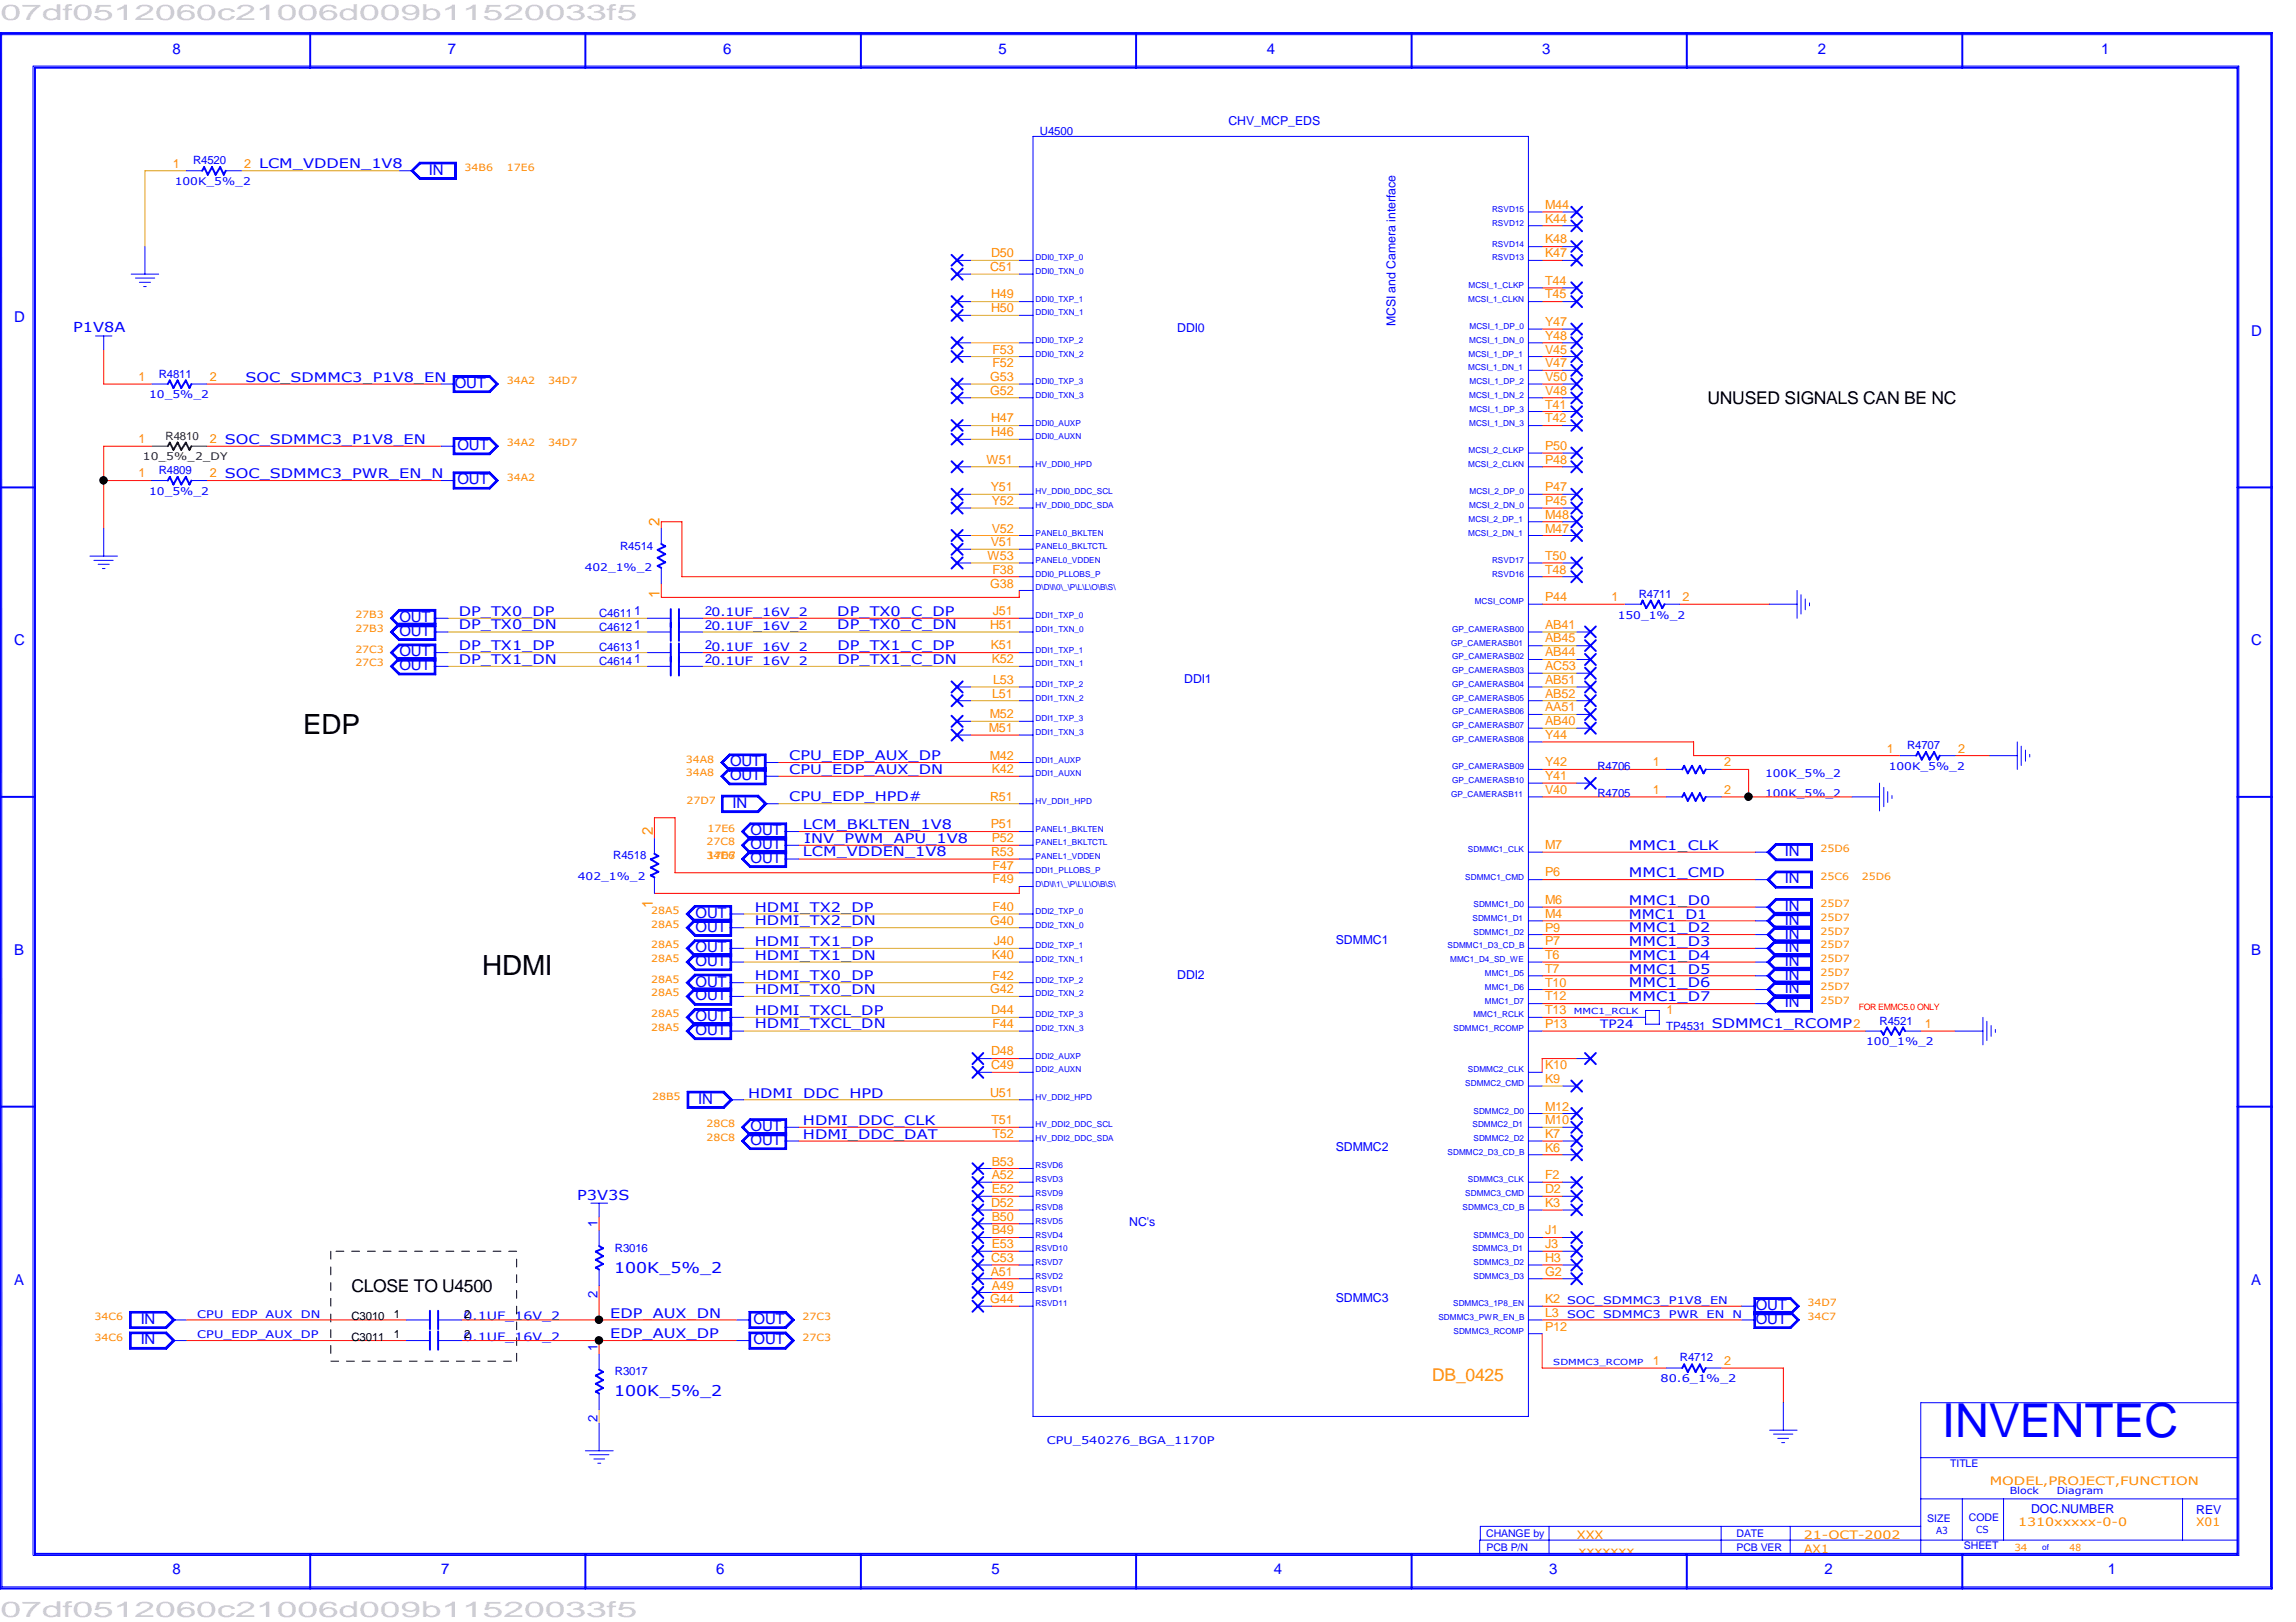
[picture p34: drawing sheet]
<svg xmlns="http://www.w3.org/2000/svg" width="297mm" height="210mm" viewBox="0 0 297 210" stroke-linecap="round" stroke-linejoin="round" font-family="sans-serif">
<defs><g id="words">
<text font-size="6.1" fill="#00f" x="251.2" y="186">INVENTEC</text>
<g font-size="3.6">
<text x="39.2" y="95">EDP</text>
<text x="62.4" y="126.2">HDMI</text>
</g>
<g font-size="2.8" fill="#cdcdcd">
<text x=".1" y="2.5">07df0512060c21006d009b11520033f5</text>
<text x=".1" y="209.3">07df0512060c21006d009b11520033f5</text>
</g>
<g font-size="2.3">
<text x="220.9" y="52.3">UNUSED SIGNALS CAN BE NC</text>
<text x="45.5" y="167.2">CLOSE TO U4500</text>
</g>
<text font-size="2.3" fill="#ff8c00" x="185.3" y="178.8">DB_0425</text>
<g font-size="1.9" fill="#00f">
<text x="22.3" y="6.9">8</text>
<text x="58" y="6.9">7</text>
<text x="93.6" y="6.9">6</text>
<text x="129.2" y="6.9">5</text>
<text x="163.9" y="6.9">4</text>
<text x="199.5" y="6.9">3</text>
<text x="235.2" y="6.9">2</text>
<text x="271.8" y="6.9">1</text>
<text x="55.5" y="22.6">IN</text>
<text x="1.8" y="41.7">D</text>
<text x="291.2" y="43.4">D</text>
<text x="58.8" y="50.2">OUT</text>
<text x="59.2" y="58.2">OUT</text>
<text x="59.2" y="62.7">OUT</text>
<text x="1.8" y="83.5">C</text>
<text x="51.7" y="80.5">OUT</text>
<text x="51.7" y="82.3">OUT</text>
<text x="291.2" y="83.5">C</text>
<text x="51.7" y="84.9">OUT</text>
<text x="51.7" y="86.7">OUT</text>
<text x="94.4" y="99.2">OUT</text>
<text x="94.4" y="101">OUT</text>
<text x="94.8" y="104.5">IN</text>
<text x="97.1" y="111.6">OUT</text>
<text x="97.1" y="108.1">OUT</text>
<text x="97.1" y="109.9">OUT</text>
<text x="230.9" y="110.7">IN</text>
<text x="90" y="118.8">OUT</text>
<text x="230.9" y="114.3">IN</text>
<text x="230.9" y="117.9">IN</text>
<text x="230.9" y="119.7">IN</text>
<text x="1.8" y="123.6">B</text>
<text x="90" y="120.6">OUT</text>
<text x="90" y="123.2">OUT</text>
<text x="90" y="125">OUT</text>
<text x="230.9" y="121.5">IN</text>
<text x="230.9" y="123.2">IN</text>
<text x="230.9" y="125">IN</text>
<text x="291.2" y="123.6">B</text>
<text x="90" y="129.5">OUT</text>
<text x="90" y="127.7">OUT</text>
<text x="230.9" y="130.3">IN</text>
<text x="230.9" y="126.8">IN</text>
<text x="230.9" y="128.6">IN</text>
<text x="90" y="133.9">OUT</text>
<text x="90" y="132.1">OUT</text>
<text x="90.3" y="142.8">IN</text>
<text x="97.1" y="146.4">OUT</text>
<text x="97.1" y="148.2">OUT</text>
<text x="1.8" y="166.3">A</text>
<text x="79.5" y="164.7">100K_5%_2</text>
<text x="291.2" y="166.3">A</text>
<text x="18.2" y="171.3">IN</text>
<text x="18.2" y="174">IN</text>
<text x="97.5" y="174">OUT</text>
<text x="97.5" y="171.3">OUT</text>
<text x="227.2" y="169.5">OUT</text>
<text x="227.2" y="171.3">OUT</text>
<text x="79.5" y="180.7">100K_5%_2</text>
<text x="22.3" y="203.7">8</text>
<text x="57.1" y="203.7">7</text>
<text x="92.7" y="203.7">6</text>
<text x="128.3" y="203.7">5</text>
<text x="164.8" y="203.7">4</text>
<text x="200.4" y="203.7">3</text>
<text x="236" y="203.7">2</text>
<text x="272.7" y="203.7">1</text>
</g>
<g font-size="1.9" fill="#ff8c00">
<text x="85.3" y="68.1" transform="rotate(-90 85.3 68.1)">2</text>
<text x="85.3" y="77.4" transform="rotate(-90 85.3 77.4)">1</text>
<text x="84.5" y="108.1" transform="rotate(-90 84.5 108.1)">2</text>
<text x="84.5" y="117.5" transform="rotate(-90 84.5 117.5)">1</text>
</g>
<g font-size="1.8" fill="#00f">
<text x="9.5" y="43">P1V8A</text>
<text x="74.7" y="155.2">P3V3S</text>
</g>
<g font-size="1.7" fill="#00f">
<text x="31.7" y="49.4">SOC_SDMMC3_P1V8_EN</text>
<text x="59.3" y="79.7">DP_TX0_DP</text>
<text x="59.3" y="81.4">DP_TX0_DN</text>
<text x="108.3" y="81.4">DP_TX0_C_DN</text>
<text x="108.3" y="79.7">DP_TX0_C_DP</text>
<text x="59.3" y="85.9">DP_TX1_DN</text>
<text x="59.3" y="84.1">DP_TX1_DP</text>
<text x="108.3" y="84.1">DP_TX1_C_DP</text>
<text x="108.3" y="85.9">DP_TX1_C_DN</text>
<text x="102.1" y="98.4">CPU_EDP_AUX_DP</text>
<text x="102.1" y="100.2">CPU_EDP_AUX_DN</text>
<text x="102.1" y="103.7">CPU_EDP_HPD#</text>
<text x="103.9" y="107.3">LCM_BKLTEN_1V8</text>
<text x="103.9" y="110.8">LCM_VDDEN_1V8</text>
<text x="104.1" y="109.1">INV_PWM_APU_1V8</text>
<text x="210.7" y="113.5">MMC1_CMD</text>
<text x="210.7" y="109.9">MMC1_CLK</text>
<text x="97.7" y="118">HDMI_TX2_DP</text>
<text x="97.7" y="119.8">HDMI_TX2_DN</text>
<text x="210.7" y="117.1">MMC1_D0</text>
<text x="210.7" y="118.9">MMC1_D1</text>
<text x="97.7" y="122.4">HDMI_TX1_DP</text>
<text x="97.7" y="124.2">HDMI_TX1_DN</text>
<text x="210.7" y="120.6">MMC1_D2</text>
<text x="210.7" y="122.4">MMC1_D3</text>
<text x="210.7" y="124.2">MMC1_D4</text>
<text x="210.7" y="126">MMC1_D5</text>
<text x="97.7" y="128.7">HDMI_TX0_DN</text>
<text x="97.7" y="131.3">HDMI_TXCL_DP</text>
<text x="97.7" y="126.9">HDMI_TX0_DP</text>
<text x="210.7" y="127.8">MMC1_D6</text>
<text x="210.7" y="129.5">MMC1_D7</text>
<text x="97.7" y="133.1">HDMI_TXCL_DN</text>
<text x="221.4" y="133.1">SDMMC1_RCOMP2</text>
<text x="96.8" y="142">HDMI_DDC_HPD</text>
<text x="103.9" y="145.6">HDMI_DDC_CLK</text>
<text x="103.9" y="147.4">HDMI_DDC_DAT</text>
<text x="77.3" y="158.7" transform="rotate(-90 77.3 158.7)">1</text>
<text x="77.3" y="168" transform="rotate(-90 77.3 168)">2</text>
<text x="78.9" y="170.5">EDP_AUX_DN</text>
<text x="78.9" y="173.2">EDP_AUX_DP</text>
<text x="77.3" y="174.8" transform="rotate(-90 77.3 174.8)">1</text>
<text x="77.3" y="184" transform="rotate(-90 77.3 184)">2</text>
</g>
<g font-size="1.6" fill="#00f">
<text x="158.9" y="16.2">CHV_MCP_EDS</text>
<text x="152.3" y="42.9">DDI0</text>
<text x="180.5" y="42.2" transform="rotate(-90 180.5 42.2)">MCSI and Camera interface</text>
<text x="91.2" y="79.6">20.1UF_16V_2</text>
<text x="91.2" y="81.4">20.1UF_16V_2</text>
<text x="91.2" y="84">20.1UF_16V_2</text>
<text x="91.2" y="85.8">20.1UF_16V_2</text>
<text x="153.2" y="88.3">DDI1</text>
<text x="172.8" y="122.2">SDMMC1</text>
<text x="152.3" y="126.7">DDI2</text>
<text x="172.8" y="148.9">SDMMC2</text>
<text x="146.1" y="158.7">NC's</text>
<text x="172.8" y="168.5">SDMMC3</text>
<text x="262.8" y="195.8">DOC.NUMBER</text>
<text x="284.1" y="195.9">REV</text>
</g>
<g font-size="1.6" fill="#ff8c00">
<text x="22.3" y="21.7">1</text>
<text x="31.6" y="21.7">2 LCM_VDDEN_1V8</text>
<text x="199.9" y="27.1">M44</text>
<text x="199.9" y="28.8">K44</text>
<text x="128.1" y="35.1">C51</text>
<text x="128.2" y="33.3">D50</text>
<text x="199.9" y="31.5">K48</text>
<text x="199.9" y="33.3">K47</text>
<text x="128.2" y="38.6">H49</text>
<text x="128.2" y="40.4">H50</text>
<text x="199.9" y="36.8">T44</text>
<text x="199.9" y="38.6">T45</text>
<text x="128.4" y="45.8">F53</text>
<text x="128.4" y="47.5">F52</text>
<text x="199.9" y="45.8">V45</text>
<text x="199.9" y="42.2">Y47</text>
<text x="199.9" y="47.5">V47</text>
<text x="199.9" y="44">Y48</text>
<text x="17.9" y="49.3">1</text>
<text x="27.1" y="49.3">2</text>
<text x="128.1" y="49.3">G53</text>
<text x="128.1" y="51.1">G52</text>
<text x="199.9" y="52.9">T41</text>
<text x="199.9" y="49.3">V50</text>
<text x="199.9" y="51.1">V48</text>
<text x="17.9" y="57.3">1</text>
<text x="27.1" y="57.3">2 SOC_SDMMC3_P1V8_EN</text>
<text x="127.6" y="60">W51</text>
<text x="128.2" y="54.7">H47</text>
<text x="128.2" y="56.4">H46</text>
<text x="199.9" y="58.2">P50</text>
<text x="199.9" y="60">P48</text>
<text x="199.9" y="54.7">T42</text>
<text x="17.9" y="61.8">1</text>
<text x="27.1" y="61.8">2 SOC_SDMMC3_PWR_EN_N</text>
<text x="128.2" y="63.5">Y51</text>
<text x="128.3" y="65.4">Y52</text>
<text x="199.9" y="63.5">P47</text>
<text x="199.9" y="65.4">P45</text>
<text x="128.2" y="70.7">V51</text>
<text x="128.3" y="68.9">V52</text>
<text x="199.9" y="67.1">M48</text>
<text x="199.9" y="68.9">M47</text>
<text x="127.8" y="72.5">W53</text>
<text x="128.1" y="76">G38</text>
<text x="128.4" y="74.3">F38</text>
<text x="199.9" y="77.8">P44</text>
<text x="199.9" y="72.5">T50</text>
<text x="199.9" y="74.3">T48</text>
<text x="208.5" y="77.8">1</text>
<text x="217.7" y="77.8">2</text>
<text x="128.1" y="81.4">H51</text>
<text x="128.4" y="79.6">J51</text>
<text x="199.9" y="83.1">AB45</text>
<text x="199.9" y="81.4">AB41</text>
<text x="128.2" y="84">K51</text>
<text x="128.3" y="85.8">K52</text>
<text x="128.5" y="88.5">L53</text>
<text x="199.9" y="88.5">AB51</text>
<text x="199.9" y="86.7">AC53</text>
<text x="199.9" y="84.9">AB44</text>
<text x="127.9" y="94.7">M51</text>
<text x="128.1" y="93">M52</text>
<text x="128.4" y="90.3">L51</text>
<text x="199.9" y="95.6">Y44</text>
<text x="199.9" y="93.9">AB40</text>
<text x="199.9" y="92.1">AA51</text>
<text x="199.9" y="90.3">AB52</text>
<text x="128.1" y="98.3">M42</text>
<text x="128.3" y="100.1">K42</text>
<text x="199.9" y="101">Y41</text>
<text x="199.9" y="99.2">Y42</text>
<text x="213.8" y="99.2">1</text>
<text x="223.1" y="99.2">2</text>
<text x="244.1" y="97.4">1</text>
<text x="253.3" y="97.4">2</text>
<text x="128.1" y="103.6">R51</text>
<text x="128.2" y="107.2">P51</text>
<text x="199.9" y="102.7">V40</text>
<text x="213.8" y="102.7">1</text>
<text x="223.1" y="102.7">2</text>
<text x="128.2" y="110.7">R53</text>
<text x="128.3" y="109">P52</text>
<text x="128.4" y="112.5">F47</text>
<text x="199.9" y="113.4">P6</text>
<text x="199.9" y="109.9">M7</text>
<text x="128.1" y="119.7">G40</text>
<text x="128.4" y="117.9">F40</text>
<text x="128.4" y="114.3">F49</text>
<text x="199.9" y="118.8">M4</text>
<text x="199.9" y="117">M6</text>
<text x="128.3" y="124.1">K40</text>
<text x="128.6" y="122.3">J40</text>
<text x="199.9" y="125.9">T7</text>
<text x="199.9" y="124.1">T6</text>
<text x="199.9" y="122.3">P7</text>
<text x="199.9" y="120.6">P9</text>
<text x="128.1" y="128.6">G42</text>
<text x="128.2" y="131.2">D44</text>
<text x="128.4" y="126.8">F42</text>
<text x="199.9" y="131.2">T13</text>
<text x="199.9" y="129.5">T12</text>
<text x="199.9" y="127.7">T10</text>
<text x="215.6" y="131.2">1</text>
<text x="128.2" y="136.6">D48</text>
<text x="128.4" y="133">F44</text>
<text x="199.9" y="133">P13</text>
<text x="249" y="133">1</text>
<text x="128.1" y="141.9">U51</text>
<text x="128.2" y="138.3">C49</text>
<text x="199.9" y="143.7">M12</text>
<text x="199.9" y="140.2">K9</text>
<text x="199.9" y="138.3">K10</text>
<text x="128.3" y="145.5">T51</text>
<text x="128.4" y="147.3">T52</text>
<text x="199.9" y="149.1">K6</text>
<text x="199.9" y="147.3">K7</text>
<text x="199.9" y="145.5">M10</text>
<text x="128.3" y="154.4">E52</text>
<text x="128.3" y="150.8">B53</text>
<text x="128.3" y="152.6">A52</text>
<text x="199.9" y="154.4">D2</text>
<text x="199.9" y="152.6">F2</text>
<text x="128.2" y="156.2">D52</text>
<text x="128.3" y="161.5">E53</text>
<text x="128.3" y="157.9">B50</text>
<text x="128.3" y="159.7">B49</text>
<text x="199.9" y="161.5">J3</text>
<text x="199.9" y="159.7">J1</text>
<text x="199.9" y="156.2">K3</text>
<text x="128.2" y="165.1">A51</text>
<text x="128.2" y="163.3">C53</text>
<text x="128.3" y="166.9">A49</text>
<text x="199.9" y="165.1">G2</text>
<text x="199.9" y="163.3">H3</text>
<text x="128.1" y="168.7">G44</text>
<text x="199.9" y="172.2">P12</text>
<text x="199.9" y="170.4">L3</text>
<text x="199.9" y="168.7">K2</text>
<text x="213.8" y="176.7">1</text>
<text x="223.1" y="176.7">2</text>
</g>
<g font-size="1.5" fill="#00f">
<text x="134.5" y="17.4">U4500</text>
<text x="25" y="21.3">R4520</text>
<text x="20.5" y="48.9">R4811</text>
<text x="20.5" y="61.3">R4809</text>
<text x="80.2" y="71.1">R4514</text>
<text x="212" y="77.3">R4711</text>
<text x="77.5" y="79.8">C46111</text>
<text x="77.5" y="81.6">C46121</text>
<text x="77.5" y="84.3">C46131</text>
<text x="77.5" y="86.1">C46141</text>
<text x="206.7" y="99.6">R4706</text>
<text x="246.7" y="96.9">R4707</text>
<text x="206.7" y="103.2">R4705</text>
<text x="79.3" y="111.2">R4518</text>
<text x="207" y="133.1">TP24</text>
<text x="215.6" y="133.3">TP4531</text>
<text x="243.2" y="132.6">R4521</text>
<text x="79.5" y="162">R3016</text>
<text x="60" y="173.5">0.1UF_16V_2</text>
<text x="60" y="170.8">0.1UF_16V_2</text>
<text x="79.5" y="178">R3017</text>
<text x="217.3" y="176.2">R4712</text>
</g>
<text font-size="1.5" fill="#008000" x="21.4" y="56.9">R4810</text>
<g font-size="1.5">
<text x="45.5" y="170.9">C3010</text>
<text x="45.5" y="173.5">C3011</text>
<text x="51" y="170.5">1</text>
<text x="51" y="173.2">1</text>
<text x="60.1" y="170.5">2</text>
<text x="60.1" y="173.2">2</text>
</g>
<g font-size="1.5" fill="#ff8c00">
<text x="257.4" y="192.2">MODEL,PROJECT,FUNCTION</text>
<text x="261.1" y="197.5">1310xxxxx-0-0</text>
<text x="284.1" y="197.5">X01</text>
<text x="204" y="199.1">XXX</text>
<text x="204.2" y="201.2">xxxxxxx</text>
<text x="233.4" y="199.1">21-OCT-2002</text>
<text x="233.4" y="200.9">AX1</text>
</g>
<g font-size="1.4" fill="#00f">
<text x="22.6" y="23.9">100K_5%_2</text>
<text x="19.3" y="51.5">10_5%_2</text>
<text x="19.3" y="64">10_5%_2</text>
<text x="75.6" y="73.8">402_1%_2</text>
<text x="209.3" y="80.1">150_1%_2</text>
<text x="228.3" y="100.5">100K_5%_2</text>
<text x="244.3" y="99.6">100K_5%_2</text>
<text x="228.3" y="103.2">100K_5%_2</text>
<text x="74.8" y="113.9">402_1%_2</text>
<text x="241.4" y="135.3">100_1%_2</text>
<text x="25.5" y="173.2">CPU_EDP_AUX_DP</text>
<text x="25.5" y="170.5">CPU_EDP_AUX_DN</text>
<text x="202.7" y="168.7">SOC_SDMMC3_P1V8_EN</text>
<text x="202.7" y="170.5">SOC_SDMMC3_PWR_EN_N</text>
<text x="214.8" y="178.9">80.6_1%_2</text>
<text x="135.4" y="186.9">CPU_540276_BGA_1170P</text>
<text x="252.3" y="189.9">TITLE</text>
<text x="249.3" y="197">SIZE</text>
<text x="254.7" y="196.8">CODE</text>
<text x="192.3" y="198.8">CHANGE by</text>
<text x="192.3" y="200.7">PCB P/N</text>
<text x="224.7" y="198.8">DATE</text>
<text x="224.7" y="200.7">PCB VER</text>
<text x="254.1" y="200.4">SHEET</text>
</g>
<text font-size="1.4" fill="#008000" x="18.5" y="59.6">10_5%_2_DY</text>
<g font-size="1.3" fill="#ff8c00">
<text x="60.1" y="22.1">34B6</text>
<text x="65.6" y="22.1">17E6</text>
<text x="65.6" y="49.7">34A2</text>
<text x="70.9" y="49.7">34D7</text>
<text x="65.6" y="57.7">34A2</text>
<text x="70.9" y="57.7">34D7</text>
<text x="65.6" y="62.2">34A2</text>
<text x="46" y="80">27B3</text>
<text x="46" y="81.8">27B3</text>
<text x="46" y="84.5">27C3</text>
<text x="46" y="86.2">27C3</text>
<text x="88.7" y="98.7">34A8</text>
<text x="88.7" y="100.5">34A8</text>
<text x="88.8" y="104">27D7</text>
<text x="91.5" y="107.6">17E6</text>
<text x="91.4" y="111.2">34D7</text>
<text x="91.4" y="109.4">27C8</text>
<text x="91.5" y="111.2">17E6</text>
<text x="235.5" y="110.3">25D6</text>
<text x="235.5" y="113.8">25C6</text>
<text x="240.9" y="113.8">25D6</text>
<text x="84.2" y="118.3">28A5</text>
<text x="235.5" y="117.4">25D7</text>
<text x="235.5" y="119.2">25D7</text>
<text x="84.2" y="120.1">28A5</text>
<text x="84.2" y="124.5">28A5</text>
<text x="84.2" y="122.7">28A5</text>
<text x="235.5" y="120.9">25D7</text>
<text x="235.5" y="122.7">25D7</text>
<text x="235.5" y="124.5">25D7</text>
<text x="84.2" y="131.7">28A5</text>
<text x="84.2" y="128.9">28A5</text>
<text x="84.2" y="127.2">28A5</text>
<text x="235.5" y="126.3">25D7</text>
<text x="235.5" y="128.1">25D7</text>
<text x="235.5" y="129.9">25D7</text>
<text x="84.2" y="133.4">28A5</text>
<text x="84.4" y="142.3">28B5</text>
<text x="91.4" y="145.9">28C8</text>
<text x="91.4" y="147.7">28C8</text>
<text x="12.2" y="173.5">34C6</text>
<text x="12.2" y="170.8">34C6</text>
<text x="103.8" y="173.5">27C3</text>
<text x="103.8" y="170.8">27C3</text>
<text x="233.8" y="169">34D7</text>
<text x="233.8" y="170.8">34C7</text>
<text x="260.6" y="200.7">34</text>
<text x="267.8" y="200.7">48</text>
</g>
<g font-size="1.3" fill="#00f">
<text x="260" y="193.4">Block</text>
<text x="266.1" y="193.4">Diagram</text>
<text x="250.5" y="198.5">A3</text>
<text x="255.6" y="198.4">CS</text>
</g>
<g font-size="1.1" fill="#00f">
<text x="193" y="27.4">RSVD15</text>
<text x="193" y="29.2">RSVD12</text>
<text x="134" y="33.7">DDI0_TXP_0</text>
<text x="134" y="35.5">DDI0_TXN_0</text>
<text x="193" y="31.9">RSVD14</text>
<text x="193" y="33.7">RSVD13</text>
<text x="134" y="40.8">DDI0_TXN_1</text>
<text x="134" y="39">DDI0_TXP_1</text>
<text x="189.9" y="39">MCSI_1_CLKN</text>
<text x="190" y="37.3">MCSI_1_CLKP</text>
<text x="134" y="44.4">DDI0_TXP_2</text>
<text x="134" y="46.1">DDI0_TXN_2</text>
<text x="189.9" y="47.9">MCSI_1_DN_1</text>
<text x="190" y="46.1">MCSI_1_DP_1</text>
<text x="190.1" y="44.4">MCSI_1_DN_0</text>
<text x="190.1" y="42.6">MCSI_1_DP_0</text>
<text x="134" y="49.7">DDI0_TXP_3</text>
<text x="134" y="51.5">DDI0_TXN_3</text>
<text x="190.1" y="51.5">MCSI_1_DN_2</text>
<text x="190.1" y="49.7">MCSI_1_DP_2</text>
<text x="190.1" y="53.3">MCSI_1_DP_3</text>
<text x="134" y="55.1">DDI0_AUXP</text>
<text x="134" y="56.9">DDI0_AUXN</text>
<text x="190" y="58.6">MCSI_2_CLKP</text>
<text x="190.1" y="55.1">MCSI_1_DN_3</text>
<text x="134" y="60.4">HV_DDI0_HPD</text>
<text x="134" y="65.7">HV_DDI0_DDC_SDA</text>
<text x="134" y="64">HV_DDI0_DDC_SCL</text>
<text x="189.9" y="60.4">MCSI_2_CLKN</text>
<text x="190.1" y="65.7">MCSI_2_DN_0</text>
<text x="190.1" y="64">MCSI_2_DP_0</text>
<text x="134" y="69.3">PANEL0_BKLTEN</text>
<text x="134" y="71.1">PANEL0_BKLTCTL</text>
<text x="189.9" y="69.3">MCSI_2_DN_1</text>
<text x="190" y="67.5">MCSI_2_DP_1</text>
<text x="134" y="76.4">D\D\I\0\_\P\L\L\O\B\S\</text>
<text x="134" y="74.6">DDI0_PLLOBS_P</text>
<text x="134" y="72.9">PANEL0_VDDEN</text>
<text x="193" y="74.6">RSVD16</text>
<text x="193" y="72.9">RSVD17</text>
<text x="134" y="81.8">DDI1_TXN_0</text>
<text x="134" y="80">DDI1_TXP_0</text>
<text x="187.7" y="83.6">GP_CAMERASB01</text>
<text x="187.9" y="81.8">GP_CAMERASB00</text>
<text x="190.8" y="78.2">MCSI_COMP</text>
<text x="134" y="86.2">DDI1_TXN_1</text>
<text x="134" y="84.5">DDI1_TXP_1</text>
<text x="134" y="88.9">DDI1_TXP_2</text>
<text x="187.9" y="87.1">GP_CAMERASB03</text>
<text x="187.9" y="88.9">GP_CAMERASB04</text>
<text x="187.9" y="85.3">GP_CAMERASB02</text>
<text x="134" y="93.3">DDI1_TXP_3</text>
<text x="134" y="95.1">DDI1_TXN_3</text>
<text x="134" y="90.7">DDI1_TXN_2</text>
<text x="187.9" y="90.7">GP_CAMERASB05</text>
<text x="187.9" y="94.2">GP_CAMERASB07</text>
<text x="187.9" y="92.5">GP_CAMERASB06</text>
<text x="134" y="100.5">DDI1_AUXN</text>
<text x="134" y="98.7">DDI1_AUXP</text>
<text x="187.9" y="96">GP_CAMERASB08</text>
<text x="187.9" y="99.6">GP_CAMERASB09</text>
<text x="187.9" y="101.3">GP_CAMERASB10</text>
<text x="134" y="104">HV_DDI1_HPD</text>
<text x="134" y="107.6">PANEL1_BKLTEN</text>
<text x="187.7" y="103.1">GP_CAMERASB11</text>
<text x="134" y="112.9">DDI1_PLLOBS_P</text>
<text x="134" y="111.2">PANEL1_VDDEN</text>
<text x="134" y="109.4">PANEL1_BKLTCTL</text>
<text x="189.6" y="113.8">SDMMC1_CMD</text>
<text x="189.9" y="110.3">SDMMC1_CLK</text>
<text x="134" y="114.7">D\D\I\1\_\P\L\L\O\B\S\</text>
<text x="134" y="118.3">DDI2_TXP_0</text>
<text x="190.5" y="119.2">SDMMC1_D1</text>
<text x="190.6" y="117.4">SDMMC1_D0</text>
<text x="134" y="124.5">DDI2_TXN_1</text>
<text x="134" y="120.1">DDI2_TXN_0</text>
<text x="134" y="122.7">DDI2_TXP_1</text>
<text x="187.3" y="122.7">SDMMC1_D3_CD_B</text>
<text x="187.6" y="124.5">MMC1_D4_SD_WE</text>
<text x="190.6" y="120.9">SDMMC1_D2</text>
<text x="134" y="128.9">DDI2_TXN_2</text>
<text x="134" y="127.2">DDI2_TXP_2</text>
<text x="134" y="131.7">DDI2_TXP_3</text>
<text x="190.6" y="131.7">MMC1_RCLK</text>
<text x="192.1" y="129.9">MMC1_D7</text>
<text x="192.1" y="128.1">MMC1_D6</text>
<text x="192.1" y="126.3">MMC1_D5</text>
<text x="203.6" y="131.3">MMC1_RCLK</text>
<text x="134" y="133.4">DDI2_TXN_3</text>
<text x="134" y="137">DDI2_AUXP</text>
<text x="188" y="133.4">SDMMC1_RCOMP</text>
<text x="134" y="138.8">DDI2_AUXN</text>
<text x="134" y="142.3">HV_DDI2_HPD</text>
<text x="189.6" y="140.5">SDMMC2_CMD</text>
<text x="189.9" y="138.8">SDMMC2_CLK</text>
<text x="134" y="147.7">HV_DDI2_DDC_SDA</text>
<text x="134" y="145.9">HV_DDI2_DDC_SCL</text>
<text x="187.3" y="149.4">SDMMC2_D3_CD_B</text>
<text x="190.5" y="145.9">SDMMC2_D1</text>
<text x="190.6" y="147.7">SDMMC2_D2</text>
<text x="190.6" y="144.1">SDMMC2_D0</text>
<text x="134" y="154.8">RSVD9</text>
<text x="134" y="151.2">RSVD6</text>
<text x="134" y="153">RSVD3</text>
<text x="189.6" y="154.8">SDMMC3_CMD</text>
<text x="189.9" y="153">SDMMC3_CLK</text>
<text x="134" y="161.9">RSVD10</text>
<text x="134" y="156.6">RSVD8</text>
<text x="134" y="158.4">RSVD5</text>
<text x="134" y="160.1">RSVD4</text>
<text x="189.2" y="156.6">SDMMC3_CD_B</text>
<text x="190.5" y="161.9">SDMMC3_D1</text>
<text x="190.6" y="160.1">SDMMC3_D0</text>
<text x="134" y="163.7">RSVD7</text>
<text x="134" y="165.5">RSVD2</text>
<text x="134" y="167.3">RSVD1</text>
<text x="190.6" y="163.7">SDMMC3_D2</text>
<text x="190.6" y="165.5">SDMMC3_D3</text>
<text x="134" y="169">RSVD11</text>
<text x="186.1" y="170.8">SDMMC3_PWR_EN_B</text>
<text x="188" y="169">SDMMC3_1P8_EN</text>
<text x="188" y="172.6">SDMMC3_RCOMP</text>
<text x="201" y="176.7">SDMMC3_RCOMP</text>
<text x="264.2" y="200.6">of</text>
</g>
<text font-size="1.1" fill="#f00" x="240.5" y="130.7">FOR EMMC5.0 ONLY</text>
</g></defs>
<path d="M21.7 57.7l.3-.4 .4 .9 .6-.9 .4 .9 .6-.9 .5 .9 .3-.5" fill="none" stroke="#008000" stroke-width=".25"/>
<path d="M19.6 57.7h2.1M24.8 57.7h2" fill="none" stroke="#008000" stroke-width=".13"/>
<g fill="none" stroke="#daa520" stroke-width=".13">
<path d="M24.1 22.1h-5.3v9.8M31.2 22.1h20.5M125.6 39h6.3M125.6 35.5h6.3M125.6 33.7h6.3M125.6 56.9h6.3M125.6 55.1h6.3M125.6 51.5h6.3M125.6 49.7h6.3M125.6 46.1h6.3M125.6 44.4h6.3M125.6 40.8h6.3"/>
<path d="M125.6 72.9h6.3M125.6 71.1h6.3M125.6 69.3h6.3M125.6 60.4h6.3M125.6 64h6.3M125.6 65.7h6.3M58 81.8h25.8M58 86.2h25.8M58 84.5h25.8M58 80h25.8M90.9 81.8h41M90.9 86.2h41"/>
<path d="M125.6 88.9h6.3M125.6 90.7h6.3M125.6 93.3h6.3M199.5 81.8h4.5M199.5 83.6h4.5M199.5 85.3h4.5M199.5 87.1h4.5M199.5 88.9h4.5M199.5 90.7h4.5M199.5 92.5h4.5M199.5 94.2h4.5M96.2 118.3h35.7"/>
<path d="M100.7 104h31.2M96.2 120.1h35.7M96.2 122.7h35.7M96.2 124.5h35.7M96.2 127.2h35.7M96.2 133.4h35.7M96.2 131.7h35.7M96.2 128.9h35.7M96.2 142.3h35.7M199.5 140.5h2.7M199.5 144.1h2.7M199.5 145.9h2.7"/>
<path d="M77.5 182.4v1.8"/>
</g>
<path d="M42.8 176.1h24M42.8 161.9v14.2M66.8 176.1v-14.2M66.8 161.9h-24" fill="none" stroke="#000" stroke-width=".13" stroke-dasharray="1 1 1 1 1 1 1 1"/>
<g fill="none" stroke="#f00" stroke-width=".13">
<path d="M199.5 39h2.7M199.5 37.3h2.7M199.5 33.7h2.7M199.5 31.9h2.7M199.5 29.2h2.7M199.5 27.4h2.7M13.4 45.3v4.4h6.2M19.6 57.7h-6.2v10.7M26.8 49.7h30.3M26.8 57.7h30.3M199.5 58.6h2.7M199.5 53.3h2.7"/>
<path d="M199.5 55.1h2.7M199.5 49.7h2.7M199.5 51.5h2.7M199.5 47.9h2.7M199.5 44.4h2.7M199.5 46.1h2.7M199.5 42.6h2.7M13.4 62.2h6.2M26.8 62.2h30.3M85.6 68.4v-.9h2.6v7.1h43.7M85.6 75.5v1.8h46.3v-.9M199.5 74.6h2.7"/>
<path d="M199.5 72.9h2.7M199.5 69.3h2.7M199.5 67.5h2.7M199.5 65.7h2.7M199.5 64h2.7M199.5 60.4h2.7M199.5 78.2h10.7M217.3 78.2h11.6M90.9 80h41M90.9 84.5h41M100.7 98.7h31.2M125.6 95.1h6.3"/>
<path d="M199.5 99.6h16.1M199.5 96h19.6v1.8h26.7M222.7 99.6h3.5v3.5M252.9 97.8h4.5M84.7 108.5v-2.7h2.6v7.1h44.6M100.7 100.5h31.2M103.3 111.2h28.6M103.3 109.4h28.6M103.3 107.6h28.6M131.9 114.7v.9h-47.2M199.5 101.3h4.5M199.5 103.1h16.1"/>
<path d="M199.5 110.3h27.6M199.5 113.8h27.6M199.5 117.4h27.6M199.5 119.2h27.6M222.7 103.1h16.9M128.3 137h3.6M128.3 138.8h3.6M199.5 133.4h41.9M199.5 128.1h27.6M199.5 129.9h27.6M199.5 124.5h27.6M199.5 126.3h27.6"/>
<path d="M199.5 120.9h27.6M199.5 122.7h27.6M199.5 131.7h11.6M204 137h-4.5v1.8M248.5 133.4h4.4M77.5 157.5v1.8M103.3 147.7h28.6M103.3 145.9h28.6M128.3 158.4h3.6M128.3 156.6h3.6M128.3 153h3.6M128.3 154.8h3.6"/>
<path d="M128.3 151.2h3.6M199.5 156.6h2.7M199.5 153h2.7M199.5 154.8h2.7M199.5 149.4h2.7M199.5 147.7h2.7M24.1 170.8h28.5M24.1 173.5h28.5M59.7 170.8h35.6M59.7 173.5h35.6M77.5 166.4v4.4M77.5 173.5v1.8"/>
<path d="M128.3 169h3.6M128.3 167.3h3.6M128.3 163.7h3.6M128.3 165.5h3.6M128.3 161.9h3.6M128.3 160.1h3.6M199.5 169h25.8M199.5 163.7h2.7M199.5 165.5h2.7M199.5 161.9h2.7M199.5 160.1h2.7M199.5 172.6v4.4h16.1"/>
<path d="M199.5 170.8h25.8M222.7 177h8v4.5"/>
</g>
<g fill="none" stroke="#00f" stroke-width=".13">
<path d="M.2 4.4l.1 201M.3 4.5h293.4M4.3 8.6v192.7M4.3 8.6h285.3v192.7h-285.3M133.6 17.7h64.1v165.6h-64.1zM293.8 4.5l-.1 200.9h-293.4M17 35.5h3.5M17.5 36h2.5M18 36.5h1.5M18.6 37.1h.3M18.8 31.9v3.6M24.1 22.1h2.1"/>
<path d="M29.2 22.1h2M51.7 22.1h1.8M53.2 22.1l1.1-1.1h4.8v2.2h-4.8zM53.3 22.1l1-1h4.7v2.1h-4.7zM53.5 22.1l.9-.9h4.4v1.8h-4.4zM54.4 21.1h4.5v2h-4.5l-1-1zM123.8 39h1.8M123.8 33.7h1.8M123.8 35.5h1.8M131.9 39h1.7M131.9 33.7h1.7M131.9 35.5h1.7"/>
<path d="M197.7 39h1.8M197.7 37.3h1.8M197.7 33.7h1.8M197.7 31.9h1.8M197.7 29.2h1.8M197.7 27.4h1.8M202.2 39h1.8M202.2 37.3h1.8M202.2 33.7h1.8M202.2 31.9h1.8M202.2 29.2h1.8M202.2 27.4h1.8"/>
<path d="M12.4 43.5h2.1M13.4 43.5v1.8M19.6 49.7h2.1M24.8 49.7h2M57.1 49.7h1.7M57.1 57.7h1.7M58.6 48.6h4.8l1.1 1.1-1.1 1.1h-4.8zM58.6 56.6h4.8l1.1 1.1-1.1 1.1h-4.8zM58.7 48.7h4.7l1 1-1 1.1h-4.7zM58.7 56.7h4.7l1 1-1 1.1h-4.7zM58.8 48.8h4.5l1 .9-1 1h-4.5zM58.8 56.8h4.5l1 .9-1 1h-4.5z"/>
<path d="M58.8 56.9h4.5l.9 .8-.9 .9h-4.5zM58.8 48.8h4.5l.9 .9-.9 .9h-4.5zM123.8 55.1h1.8M123.8 49.7h1.8M123.8 51.5h1.8M123.8 44.4h1.8M123.8 46.1h1.8M123.8 56.9h1.8M123.8 40.8h1.8M131.9 55.1h1.7M131.9 49.7h1.7M131.9 51.5h1.7"/>
<path d="M131.9 44.4h1.7M131.9 46.1h1.7M131.9 56.9h1.7M131.9 40.8h1.7M197.7 58.6h1.8M197.7 53.3h1.8M197.7 55.1h1.8M197.7 49.7h1.8M197.7 51.5h1.8M197.7 47.9h1.8M197.7 44.4h1.8M197.7 46.1h1.8"/>
<path d="M197.7 42.6h1.8M202.2 58.6h1.8M202.2 53.3h1.8M202.2 55.1h1.8M202.2 49.7h1.8M202.2 51.5h1.8M202.2 47.9h1.8M202.2 44.4h1.8M202.2 46.1h1.8M202.2 42.6h1.8M11.6 72h3.6M12.1 72.5h2.5"/>
<path d="M12.7 73h1.4M13.2 73.6h.4M13.4 68.4v3.6M19.6 62.2h2.1M24.8 62.2h2M51.7 79.1h4.5v3.6h-4.5l-.9-.9 .9-.9-.9-.9zM57.1 62.2h1.7M58.6 61.1h4.8l1.1 1.1-1.1 1.1h-4.8zM58.7 61.1h4.7l1 1.1-1 1h-4.7zM58.8 61.2h4.5l1 1-1 1h-4.5zM58.8 61.3h4.5l.9 .9-.9 .9h-4.5zM85.6 68.4v2"/>
<path d="M85.6 73.5v2M123.8 72.9h1.8M123.8 69.3h1.8M123.8 65.7h1.8M123.8 64h1.8M123.8 60.4h1.8M123.8 71.1h1.8M131.9 74.6h1.7M131.9 72.9h1.7M131.9 69.3h1.7M131.9 65.7h1.7M131.9 64h1.7"/>
<path d="M131.9 60.4h1.7M131.9 76.4h1.7M131.9 71.1h1.7M197.7 74.6h1.8M197.7 72.9h1.8M197.7 78.2h1.8M197.7 69.3h1.8M197.7 67.5h1.8M197.7 65.7h1.8M197.7 64h1.8M197.7 60.4h1.8M202.2 74.6h1.8"/>
<path d="M202.2 72.9h1.8M202.2 69.3h1.8M202.2 67.5h1.8M202.2 65.7h1.8M202.2 64h1.8M202.2 60.4h1.8M210.2 78.2h2.1M215.3 78.2h2M228.9 78.2h3.6M232.5 76.4v3.6M233 77v2.5M233.5 77.5v1.4"/>
<path d="M234.1 78v.4M50.8 84.5l.9-.9h4.5v3.5h-4.5l-.9-.9 .9-.9zM51.7 85.3h4.5M51.7 80.9h4.5M56.2 81.8h1.8M56.2 80h1.8M56.2 84.5h1.8M56.2 86.2h1.8M56.2 80.8h-4.5l-1 1 1 .9h4.5v-3.7h-4.5l-1 1 1 .9h4.5M56.2 85.3h-4.5l-1 .9 1 1h4.5v-3.7h-4.5l-1 1 1 .9h4.5M56.3 80.7h-4.7l-1 1.1 1 1h4.7v-3.8h-4.7l-1 1 1 1h4.7M56.3 85.2h-4.7l-1 1 1 1h4.7v-3.8h-4.7l-1 1.1 1 1h4.7"/>
<path d="M56.4 80.6h-4.8l-1.1 1.2 1.1 1.1h4.8v-4h-4.8l-1.1 1.1 1.1 1.1h4.8M56.4 85.1h-4.8l-1.1 1.1 1.1 1.1h4.8v-3.9h-4.8l-1.1 1.1 1.1 1.1h4.8M83.8 81.8h3M83.8 80h3M83.8 84.5h3M83.8 86.2h3M87.8 81.8h3.1M87.8 80h3.1M87.8 84.5h3.1M87.8 86.2h3.1M93.6 98.7l.8-.9h4.5v3.5h-4.5l-.8-.8 .8-.9zM94.4 99.6h4.5"/>
<path d="M98.9 98.7h1.8M99 99.5h-4.6l-.9 1 .9 .9h4.6v-3.7h-4.6l-.9 1 .9 1h4.6M99.1 99.4h-4.7l-1.1 1.1 1.1 1h4.7v-3.8h-4.7l-1.1 1 1.1 1h4.7M99.1 99.4h-4.7l-1.1 1.1 1.1 1.1h4.7v-4h-4.7l-1.1 1.1 1.1 1.1h4.7M123.8 88.9h1.8M123.8 90.7h1.8M123.8 95.1h1.8M123.8 93.3h1.8M131.9 81.8h1.7M131.9 88.9h1.7M131.9 90.7h1.7M131.9 80h1.7"/>
<path d="M131.9 84.5h1.7M131.9 86.2h1.7M131.9 98.7h1.7M131.9 95.1h1.7M131.9 93.3h1.7M197.7 99.6h1.8M197.7 92.5h1.8M197.7 94.2h1.8M197.7 81.8h1.8M197.7 85.3h1.8M197.7 83.6h1.8M197.7 88.9h1.8"/>
<path d="M197.7 90.7h1.8M197.7 87.1h1.8M197.7 96h1.8M204 92.5h1.8M204 94.2h1.8M204 81.8h1.8M204 85.3h1.8M204 83.6h1.8M204 88.9h1.8M204 90.7h1.8M204 87.1h1.8M215.6 99.6h2"/>
<path d="M220.7 99.6h2M245.8 97.8h2.1M250.9 97.8h2M257.4 97.8h3.6M261 96v3.6M261.5 96.6v2.5M262 97.1v1.4M262.6 97.6v.4M84.7 108.5v2M84.7 113.5v2.1M89.1 118.3l.9-.9h4.4v3.5h-4.4l-.9-.8 .9-.9zM90 119.2h4.4"/>
<path d="M93.3 102.9h4.8l1.1 1.1-1.1 1.2h-4.8zM93.4 103h4.7l1 1-1 1.1h-4.7zM93.5 103.1h4.5l1 .9-1 1h-4.5zM93.6 103.1h4.4l.9 .9-.9 .9h-4.4zM94.4 118.3h1.8M94.5 119.1h-4.5l-1 1 1 .9h4.5v-3.7h-4.5l-1 1 1 1h4.5M94.6 119h-4.7l-1 1.1 1 1h4.7v-3.8h-4.7l-1 1 1 1h4.7M94.7 119h-4.8l-1.1 1.1 1.1 1.1h4.8v-4h-4.8l-1.1 1.1 1.1 1.1h4.8M97.1 110.3h4.5M97.1 108.5l-.9-.9 .9-.9h4.5v5.4h-4.5l-.9-.9 .9-.9M97.1 108.5h4.5M97.1 108.5l-.9 .9 .9 .9"/>
<path d="M98.9 100.5h1.8M98.9 104h1.8M101.6 107.6h1.7M101.6 109.4h1.7M101.6 111.2h1.7M101.6 108.4h-4.5l-1 1 1 .9h4.5M101.6 108.5h-4.5l-1-.9 1-1h4.5v5.5h-4.5l-1-.9 1-1h4.5M101.7 108.6h-4.6l-1.1-1 1.1-1h4.6v5.6h-4.6l-1.1-1 1.1-1.1h4.6M101.7 108.3h-4.6l-1.1 1.1 1.1 1h4.6M101.8 108.3h-4.8l-1.1 1.1 1.1 1.1h4.8M101.8 108.7h-4.8l-1.1-1.1 1.1-1.1h4.8v5.8h-4.8l-1.1-1.1 1.1-1.1h4.8M131.9 118.3h1.7"/>
<path d="M131.9 112.9h1.7M131.9 114.7h1.7M131.9 100.5h1.7M131.9 107.6h1.7M131.9 109.4h1.7M131.9 104h1.7M131.9 111.2h1.7M197.7 101.3h1.8M197.7 103.1h1.8M197.7 119.2h1.8M197.7 117.4h1.8M197.7 110.3h1.8"/>
<path d="M197.7 113.8h1.8M204 101.3h1.8M215.6 103.1h2M220.7 103.1h2M227.1 119.2h1.8M227.1 117.4h1.8M227.1 110.3h1.8M227.1 113.8h1.8M228.6 110.3l1.1-1.1h4.8v2.2h-4.8zM228.6 113.8l1.1-1.1h4.8v2.2h-4.8zM228.7 110.3l1-1.1h4.7v2.1h-4.7zM228.8 110.3l1-1h4.5v1.9h-4.5z"/>
<path d="M228.8 113.8l1-.9h4.5v1.9h-4.5zM228.9 113.8l.9-.9h4.5v1.8h-4.5zM228.9 110.3l.9-.9h4.5v1.8h-4.5zM228.9 117.4l.9-.9h4.5v14.3h-4.5l-.9-.9M228.9 119.2l.9 .9M228.9 117.4l.9 .9M229.7 112.8h4.7v2.1h-4.7l-1-1.1zM229.8 118.3h4.5M229.8 118.3l-.9 .9M234.3 118.4h-4.5l-1-1 1-1h4.5v14.4h-4.5l-1-.9 1-1h4.5M234.3 120h-4.5l-1 .9 1 1h4.5M234.3 118.2h-4.5l-1 1 1 .9h4.5"/>
<path d="M234.4 118.4h-4.7l-1-1 1-1h4.7v14.5h-4.7l-1-1 1-1.1h4.7M234.4 119.9h-4.7l-1 1 1 1.1h4.7M234.4 118.2h-4.7l-1 1 1 1h4.7M234.5 118.5h-4.8l-1.1-1.1 1.1-1.1h4.8v14.7h-4.8l-1.1-1.1 1.1-1.2h4.8M234.5 119.8h-4.8l-1.1 1.1 1.1 1.1h4.8M234.5 118.1h-4.8l-1.1 1.1 1.1 1.1h4.8M239.6 103.1h3.6M243.2 101.3v3.6M243.7 101.9v2.5M244.2 102.4v1.4M244.8 103v.3M89.1 127.2l.9-.9h4.4v3.6h-4.4l-.9-1 .9-.8z"/>
<path d="M89.1 122.7l.9-.9h4.4v3.6h-4.4l-.9-.9 .9-.9zM89.1 131.7l.9-.9h4.4v3.5h-4.4l-.9-.9 .9-.9zM90 128.1h4.4M90 123.6h4.4M90 132.5h4.4M94.4 133.4h1.8M94.4 131.7h1.8M94.4 127.2h1.8M94.4 120.1h1.8M94.4 128.9h1.8M94.4 122.7h1.8M94.4 124.5h1.8"/>
<path d="M94.5 123.6h-4.5l-1 .9 1 1h4.5v-3.7h-4.5l-1 .9 1 1h4.5M94.5 128h-4.5l-1 .9 1 1h4.5v-3.7h-4.5l-1 1 1 .9h4.5M94.5 132.5h-4.5l-1 .9 1 1h4.5v-3.7h-4.5l-1 1 1 .9h4.5M94.6 123.5h-4.7l-1 1 1 1.1h4.7v-3.9h-4.7l-1 1 1 1.1h4.7M94.6 127.9h-4.7l-1 1 1 1.1h4.7v-3.8h-4.7l-1 1 1 1h4.7M94.6 132.4h-4.7l-1 1 1 1.1h4.7v-3.9h-4.7l-1 1.1 1 1h4.7M94.7 123.4h-4.8l-1.1 1.1 1.1 1.1h4.8v-4h-4.8l-1.1 1.1 1.1 1.1h4.8M94.7 127.8h-4.8l-1.1 1.1 1.1 1.2h4.8v-4h-4.8l-1.1 1.1 1.1 1.1h4.8M94.7 132.3h-4.8l-1.1 1.1 1.1 1.1h4.8v-4h-4.8l-1.1 1.2 1.1 1.1h4.8M126.5 138.8h1.8M126.5 137h1.8M131.9 133.4h1.7"/>
<path d="M131.9 138.8h1.7M131.9 131.7h1.7M131.9 137h1.7M131.9 127.2h1.7M131.9 120.1h1.7M131.9 128.9h1.7M131.9 122.7h1.7M131.9 124.5h1.7M197.7 133.4h1.8M197.7 138.8h1.8M197.7 131.7h1.8M197.7 122.7h1.8"/>
<path d="M197.7 124.5h1.8M197.7 120.9h1.8M197.7 128.1h1.8M197.7 129.9h1.8M197.7 126.3h1.8M204 137h1.8M211.1 131.7h1.8M212.9 130.8h1.8v1.7h-1.8zM227.1 122.7h1.8M227.1 124.5h1.8M227.1 120.9h1.8M227.1 128.1h1.8"/>
<path d="M227.1 129.9h1.8M227.1 126.3h1.8M228.9 128.1l.9 .8M228.9 126.3l.9 .9M228.9 124.5l.9 .9M228.9 122.7l.9 .9M228.9 120.9l.9 .9M229.8 127.2h4.5M229.8 120.1h4.5M229.8 128.9h4.5M229.8 127.2l-.9 .9M229.8 125.4h4.5"/>
<path d="M229.8 125.4l-.9 .9M229.8 123.6h4.5M229.8 123.6l-.9 .9M229.8 121.8h4.5M229.8 121.8l-.9 .9M229.8 120.1l-.9 .8M229.8 128.9l-.9 1M234.3 127.1h-4.5l-1 1 1 .9h4.5M234.3 125.3h-4.5l-1 1 1 1h4.5M234.3 123.6h-4.5l-1 .9 1 1h4.5M234.3 121.8h-4.5l-1 .9 1 1h4.5M234.4 127h-4.7l-1 1.1 1 1h4.7"/>
<path d="M234.4 125.3h-4.7l-1 1 1 1h4.7M234.4 123.5h-4.7l-1 1 1 1.1h4.7M234.4 121.7h-4.7l-1 1 1 1.1h4.7M234.5 127h-4.8l-1.1 1.1 1.1 1.1h4.8M234.5 125.2h-4.8l-1.1 1.1 1.1 1.1h4.8M234.5 123.4h-4.8l-1.1 1.1 1.1 1.1h4.8M234.5 121.6h-4.8l-1.1 1.1 1.1 1.1h4.8M241.4 133.4h2M246.5 133.4h2M252.9 133.4h3.6M256.5 131.7v3.5M257 132.2v2.5"/>
<path d="M257.6 132.7v1.4M258.1 133.2v.4M76.5 155.7h2.1M77.5 155.7v1.8M77.5 159.3v1.9M88.9 141.2h4.8l1.1 1.1-1.1 1.1h-4.8zM89 141.3h4.6l1.1 1-1.1 1h-4.6zM89 141.4h4.6l1 .9-1 1h-4.6zM89.1 141.4h4.5l.8 .9-.8 .9h-4.5zM94.4 142.3h1.8M97.1 145h4.5v3.5h-4.5l-.9-.8 .9-.9-.9-.9zM97.1 146.8h4.5"/>
<path d="M101.6 147.7h1.7M101.6 145.9h1.7M101.6 146.7h-4.5l-1 1 1 .9h4.5v-3.7h-4.5l-1 1 1 1h4.5M101.7 146.6h-4.6l-1.1 1.1 1.1 1h4.6v-3.8h-4.6l-1.1 1 1.1 1h4.6M101.8 146.6h-4.8l-1.1 1.1 1.1 1.1h4.8v-4h-4.8l-1.1 1.1 1.1 1.1h4.8M126.5 153h1.8M126.5 158.4h1.8M126.5 151.2h1.8M126.5 154.8h1.8M126.5 156.6h1.8M131.9 153h1.7M131.9 158.4h1.7"/>
<path d="M131.9 151.2h1.7M131.9 154.8h1.7M131.9 156.6h1.7M131.9 147.7h1.7M131.9 145.9h1.7M131.9 142.3h1.7M197.7 153h1.8M197.7 154.8h1.8M197.7 156.6h1.8M197.7 149.4h1.8M197.7 147.7h1.8M197.7 140.5h1.8"/>
<path d="M197.7 145.9h1.8M197.7 144.1h1.8M202.2 153h1.8M202.2 154.8h1.8M202.2 156.6h1.8M202.2 149.4h1.8M202.2 147.7h1.8M202.2 140.5h1.8M202.2 145.9h1.8M202.2 144.1h1.8M16.8 169.7h4.7l1.1 1.1-1.1 1.1h-4.7zM16.8 172.4h4.7l1.1 1.1-1.1 1.1h-4.7z"/>
<path d="M16.8 169.8h4.7l1 1-1 1.1h-4.7zM16.8 172.5h4.7l1 1-1 1h-4.7zM16.9 169.8h4.6l.9 1-.9 1h-4.6zM16.9 172.6h4.6l.9 .9-.9 1h-4.6zM17 172.6h4.4l.9 .9-.9 .9h-4.4zM17 169.9h4.4l.9 .9-.9 .9h-4.4zM22.3 170.8h1.8M22.3 173.5h1.8M52.6 170.8h3M52.6 173.5h3M56.7 170.8h3M56.7 173.5h3"/>
<path d="M77.5 164.3v2.1M77.5 175.3v1.9M95.3 170.8h1.8M95.3 173.5h1.8M96.9 169.7h4.8l1.1 1.1-1.1 1.1h-4.8zM96.9 172.4h4.8l1.1 1.1-1.1 1.1h-4.8zM97 169.8h4.6l1.1 1-1.1 1.1h-4.6zM97 172.5h4.6l1.1 1-1.1 1h-4.6zM97.1 169.8h4.5l1 1-1 1h-4.5zM97.1 172.6h4.5l1 .9-1 1h-4.5zM97.1 172.6h4.5l.8 .9-.8 .9h-4.5zM97.1 169.9h4.5l.8 .9-.8 .9h-4.5z"/>
<path d="M126.5 167.3h1.8M126.5 165.5h1.8M126.5 160.1h1.8M126.5 163.7h1.8M126.5 161.9h1.8M126.5 169h1.8M131.9 167.3h1.7M131.9 165.5h1.7M131.9 160.1h1.7M131.9 163.7h1.7M131.9 161.9h1.7M131.9 169h1.7"/>
<path d="M197.7 165.5h1.8M197.7 160.1h1.8M197.7 163.7h1.8M197.7 161.9h1.8M197.7 169h1.8M197.7 170.8h1.8M197.7 172.6h1.8M202.2 165.5h1.8M202.2 160.1h1.8M202.2 163.7h1.8M202.2 161.9h1.8M215.6 177h2"/>
<path d="M220.7 177h2M225.3 169h1.8M225.3 170.8h1.8M226.9 169.7h4.8l1.1 1.1-1.1 1.1h-4.8v-4h4.8l1.1 1.1-1.1 1.1h-4.8M227 169.8h4.6l1.1 1-1.1 1.1h-4.6v-3.9h4.6l1.1 1-1.1 1.1h-4.6M227.1 169.8h4.5l1 1-1 1h-4.5v-3.7h4.5l1 .9-1 1h-4.5M227.1 168.1h4.5l.9 .9-.9 .9 .9 .9-.9 .9h-4.5zM227.1 169.9h4.5M75.7 187.7h3.6M76.3 188.3h2.5M76.8 188.8h1.4M77.3 189.4h.4"/>
<path d="M77.5 180.3v2.1M77.5 184.2v3.5M191.4 199.3v1.8M200.4 197.5v3.6M222.7 197.5v3.6M228.9 185.1h3.6M229.4 185.6h2.5M230 186.1h1.4M230.5 186.7h.4M230.7 181.5v3.6M231.6 197.5v3.6M248.5 197.5h-57v1.8h98"/>
<path d="M248.5 181.5v19.6M248.5 194h41M248.5 188.6h41M248.6 181.5h41M253.9 194v5.3M259.2 194v5.3M282.4 194v5.3"/>
</g>
<g fill="none" stroke="#00f" stroke-width=".25">
<path d="M0 4.3h293.9v201.3h-293.9zM40.1 4.3v4.5M75.7 4.3v4.5M111.4 4.3v4.5M147 4.3v4.5M182.6 4.3v4.5M218.2 4.3v4.5M253.9 4.3v4.5M289.5 8.8h-285v192.3h285M289.5 8.7v192.4M26.2 22.1l.2-.5 .5 1 .5-1 .5 1 .6-1 .5 1 .2-.5M123.1 38.3l1.4 1.5"/>
<path d="M123.1 34.8l1.4 1.4M123.1 33l1.4 1.4M124.5 38.3l-1.4 1.5M124.5 34.8l-1.4 1.4M124.5 33l-1.4 1.4M203.3 38.3l1.4 1.5M203.3 36.5l1.4 1.5M203.3 33l1.4 1.4M203.3 31.2l1.4 1.4M203.3 28.5l1.4 1.4M203.3 26.8l1.4 1.4M204.7 38.3l-1.4 1.5"/>
<path d="M204.7 36.5l-1.4 1.5M204.7 33l-1.4 1.4M204.7 31.2l-1.4 1.4M204.7 28.5l-1.4 1.4M204.7 26.8l-1.4 1.4M21.7 49.7l.3-.5 .4 1 .6-1 .4 1 .6-1 .5 1 .3-.5M123.1 59.7l1.4 1.4M123.1 56.1l1.4 1.4M123.1 54.4l1.4 1.4M123.1 50.8l1.4 1.4M123.1 49l1.4 1.4M123.1 45.4l1.4 1.5"/>
<path d="M123.1 43.6l1.4 1.5M123.1 40.1l1.4 1.4M124.5 59.7l-1.4 1.4M124.5 56.1l-1.4 1.4M124.5 54.4l-1.4 1.4M124.5 50.8l-1.4 1.4M124.5 49l-1.4 1.4M124.5 45.4l-1.4 1.5M124.5 43.6l-1.4 1.5M124.5 40.1l-1.4 1.4M203.3 59.7l1.4 1.4M203.3 57.9l1.4 1.4"/>
<path d="M203.3 52.6l1.4 1.4M203.3 54.4l1.4 1.4M203.3 49l1.4 1.4M203.3 50.8l1.4 1.4M203.3 47.2l1.4 1.4M203.3 43.6l1.4 1.5M203.3 45.4l1.4 1.5M203.3 41.9l1.4 1.4M204.7 59.7l-1.4 1.4M204.7 57.9l-1.4 1.4M204.7 52.6l-1.4 1.4M204.7 54.4l-1.4 1.4"/>
<path d="M204.7 49l-1.4 1.4M204.7 50.8l-1.4 1.4M204.7 47.2l-1.4 1.4M204.7 43.6l-1.4 1.5M204.7 45.4l-1.4 1.5M204.7 41.9l-1.4 1.4M0 63.1h4.5M21.7 62.2l.3-.5 .4 1 .6-1 .4 1 .6-1 .5 1 .3-.5M85.6 70.4l.5 .3-1 .5 1 .5-1 .5 1 .6-1 .4 .5 .3M86.8 78.8v4.1M87.8 78.8v4.1M123.1 72.1l1.4 1.5"/>
<path d="M123.1 70.4l1.4 1.4M123.1 68.6l1.4 1.4M123.1 63.2l1.4 1.5M123.1 65l1.4 1.5M124.5 72.1l-1.4 1.5M124.5 70.4l-1.4 1.4M124.5 68.6l-1.4 1.4M124.5 63.2l-1.4 1.5M124.5 65l-1.4 1.5M203.3 73.9l1.4 1.5M203.3 72.1l1.4 1.5M203.3 68.6l1.4 1.4"/>
<path d="M203.3 66.8l1.4 1.4M203.3 65l1.4 1.5M203.3 63.2l1.4 1.5M204.7 73.9l-1.4 1.5M204.7 72.1l-1.4 1.5M204.7 68.6l-1.4 1.4M204.7 66.8l-1.4 1.4M204.7 65l-1.4 1.5M204.7 63.2l-1.4 1.5M212.3 78.2l.2-.5 .5 1 .6-1 .4 1 .6-1 .4 1 .3-.5M289.5 63.1h4.4M86.8 83.3v4.1"/>
<path d="M87.8 83.3v4.1M123.1 94.4l1.4 1.4M123.1 92.6l1.4 1.5M123.1 88.2l1.4 1.4M123.1 90l1.4 1.4M124.5 94.4l-1.4 1.4M124.5 92.6l-1.4 1.5M124.5 88.2l-1.4 1.4M124.5 90l-1.4 1.4M205.1 81.1l1.4 1.4M205.1 82.8l1.4 1.4M205.1 84.6l1.4 1.5"/>
<path d="M205.1 86.4l1.4 1.4M205.1 88.2l1.4 1.4M205.1 90l1.4 1.4M205.1 91.7l1.4 1.5M205.1 93.5l1.4 1.5M206.5 81.1l-1.4 1.4M206.5 82.8l-1.4 1.4M206.5 84.6l-1.4 1.5M206.5 86.4l-1.4 1.4M206.5 88.2l-1.4 1.4M206.5 90l-1.4 1.4M206.5 91.7l-1.4 1.5"/>
<path d="M206.5 93.5l-1.4 1.5M217.6 99.6l.3-.5 .5 1 .5-1 .5 1 .5-1 .5 1 .3-.5M247.9 97.8l.3-.5 .4 1 .6-1 .4 1 .6-1 .5 1 .2-.5M0 103.1h4.5M84.7 110.5l.5 .3-1 .4 1 .6-1 .5 1 .5-1 .5 .5 .2M205.1 100.7l1.4 1.4M206.5 100.7l-1.4 1.4M217.6 103.1l.3-.4 .5 .9 .5-.9 .5 .9 .5-.9 .5 .9 .3-.5M289.5 103.1h4.4M125.8 136.3l1.4 1.4M125.8 138l1.4 1.5M127.2 136.3l-1.4 1.4"/>
<path d="M127.2 138l-1.4 1.5M203.3 139.8l1.4 1.5M204.7 139.8l-1.4 1.5M205.1 136.3l1.4 1.4M206.5 136.3l-1.4 1.4M243.4 133.4l.3 .5 .4-.9 .6 .9 .4-.9 .6 .9 .5-.9 .3 .4M0 143.2h4.5M125.8 159.4l1.4 1.5M125.8 157.6l1.4 1.4M125.8 155.9l1.4 1.4M125.8 152.3l1.4 1.4M125.8 154.1l1.4 1.4"/>
<path d="M125.8 150.5l1.4 1.4M127.2 159.4l-1.4 1.5M127.2 157.6l-1.4 1.4M127.2 155.9l-1.4 1.4M127.2 152.3l-1.4 1.4M127.2 154.1l-1.4 1.4M127.2 150.5l-1.4 1.4M203.3 143.4l1.4 1.4M203.3 145.2l1.4 1.4M203.3 159.4l1.4 1.5M203.3 154.1l1.4 1.4M203.3 155.9l1.4 1.4"/>
<path d="M203.3 152.3l1.4 1.4M203.3 148.7l1.4 1.5M203.3 146.9l1.4 1.5M204.7 143.4l-1.4 1.4M204.7 145.2l-1.4 1.4M204.7 159.4l-1.4 1.5M204.7 154.1l-1.4 1.4M204.7 155.9l-1.4 1.4M204.7 152.3l-1.4 1.4M204.7 148.7l-1.4 1.5M204.7 146.9l-1.4 1.5M289.5 143.2h4.4"/>
<path d="M55.6 169.6v2.4M55.6 172.3v2.4M56.7 169.6v2.4M56.7 172.3v2.4M77.5 177.2l.5 .3-.9 .5 .9 .6-.9 .5 .9 .5-.9 .5 .4 .2M77.5 161.2l.5 .3-.9 .5 .9 .6-.9 .4 .9 .6-.9 .4 .4 .3M125.8 168.3l1.4 1.5M125.8 166.5l1.4 1.5M125.8 163l1.4 1.4M125.8 164.8l1.4 1.4M125.8 161.2l1.4 1.4M127.2 168.3l-1.4 1.5"/>
<path d="M127.2 166.5l-1.4 1.5M127.2 163l-1.4 1.4M127.2 164.8l-1.4 1.4M127.2 161.2l-1.4 1.4M203.3 163l1.4 1.4M203.3 164.8l1.4 1.4M203.3 161.2l1.4 1.4M204.7 163l-1.4 1.4M204.7 164.8l-1.4 1.4M204.7 161.2l-1.4 1.4M217.6 177l.3-.4 .5 .9 .5-.9 .5 .9 .5-.9 .5 .9 .3-.5M40.1 201.1v4.5"/>
<path d="M75.7 201.1v4.5M111.4 201.1v4.5M147 201.1v4.5M182.6 201.1v4.5M218.2 201.1v4.5M253.9 201.1v4.5"/>
</g>
<g fill="#000">
<circle cx="13.4" cy="62.2" r=".49"/>
<circle cx="226.2" cy="103.1" r=".49"/>
<circle cx="77.5" cy="170.8" r=".49"/>
<circle cx="77.5" cy="173.5" r=".49"/>
</g>
<g fill="none" stroke="#000" stroke-width=".13">
<circle cx="13.4" cy="62.2" r=".49"/>
<circle cx="226.2" cy="103.1" r=".49"/>
<circle cx="77.5" cy="170.8" r=".49"/>
<circle cx="77.5" cy="173.5" r=".49"/>
</g>
<use href="#words"/>
</svg>
